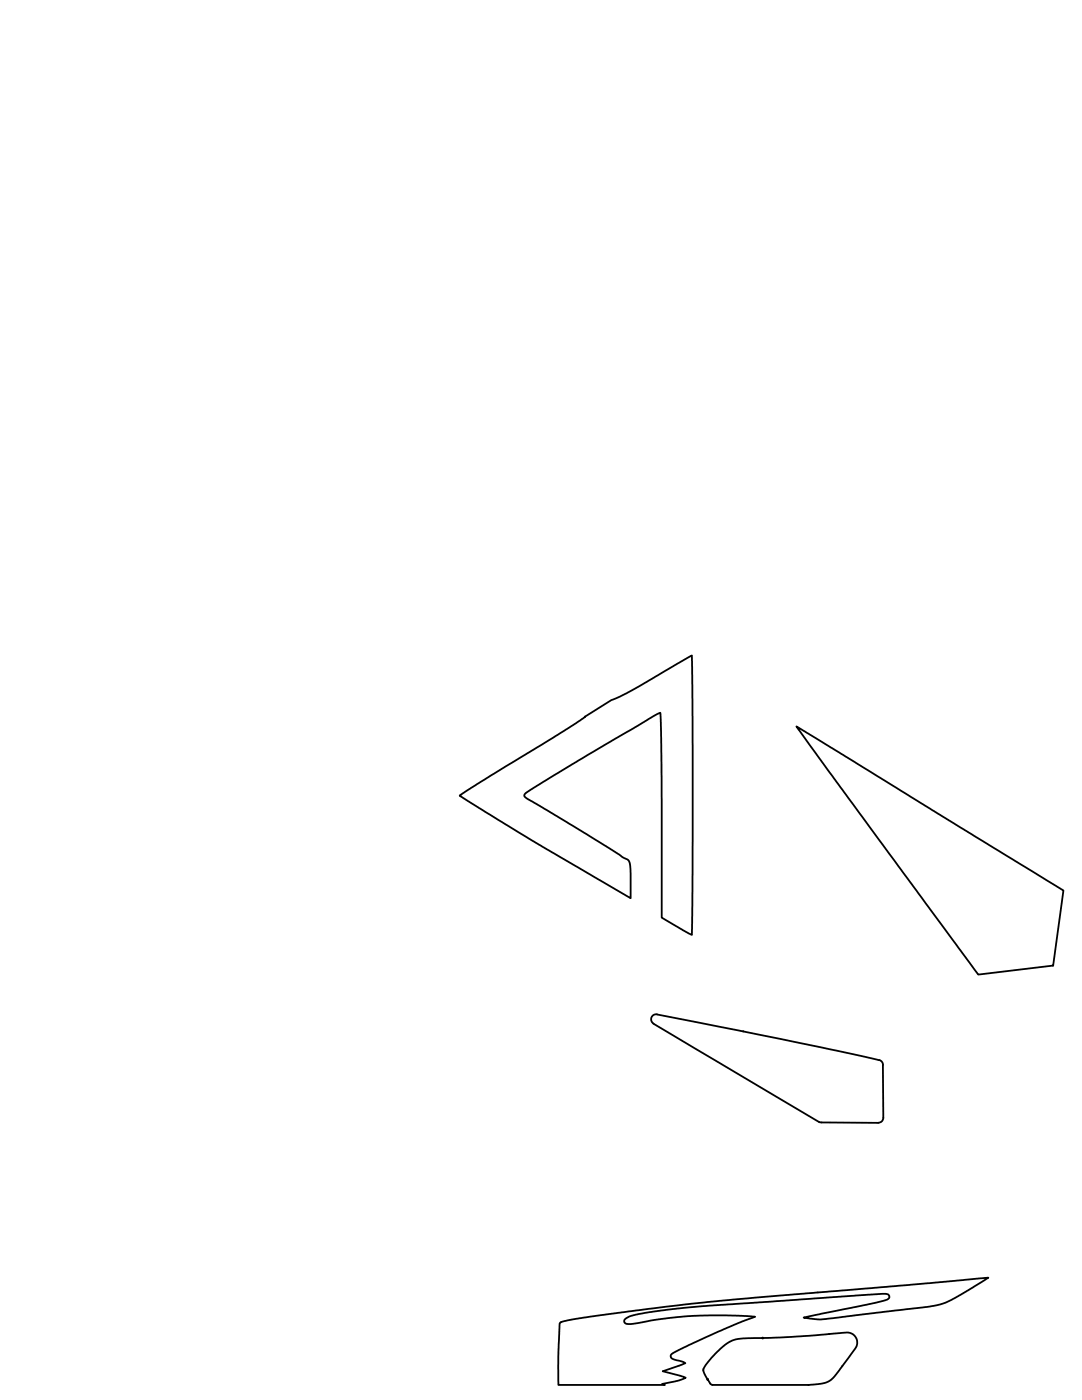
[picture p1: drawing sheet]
<svg xmlns="http://www.w3.org/2000/svg" width="216mm" height="279mm" viewBox="0 0 216 279" stroke-linecap="round" stroke-linejoin="round" font-family="sans-serif">
<!-- layer: Visible -->
<g fill="none" stroke="#000" stroke-width=".36">
<path d="M91.7 158.8l6.1-3.9 15.4-9.4 3.5-2.5 5.3-3.3 1.7-.7 2.4-1.2 11.9-7 .2 18v25.6l-.2 12.2-6-3.5v-28.1l-.2-12.4a.21 .21 0 0 0-.1-.3 .21 .21 0 0 0-.3 .1l-16.1 9.4-10.4 6.4a.61 .61 0 0 0-.3 .7 .61 .61 0 0 0 .6 .5l11.7 7 7.6 4.8a1.89 1.89 0 0 1 1.3 2.3v5.8l-19.7-11.6zM158.9 145l53.3 32.7-2.1 15-14.9 1.8zM131.1 202.5l24.5 4.8 19.8 4.3M131.1 202.4a1.02 1.02 0 0 0-1.1 .7 1.02 1.02 0 0 0 .4 1.2l33.1 19.6 11.7 .2 .8-.3 .3-.7M148.3 205.8h.1M175.4 211.5a1.01 1.01 0 0 1 .8 1M176.2 212.5l.1 10.6M111.8 264l1.7-.5 4.4-.8 23.3-2.9 56-4.8-6.8 4.1-1.5 .8-1.4 .5-2.6 .4-20 2.4-1.5 .1-3-.3 15.3-3.2 1.4-.5 .3-.2v-.5l-.5-.4h-1.3l-35.3 2.5-10.6 1.2-3.3 .6-1.5 .6a.64 .64 0 0 0-.3 .8 .64 .64 0 0 0 .9 .3l7.8-1.1 4.8-.5 6.8-.1 5.7 .3-7.5 3.1-6.6 3-2.3 1.2a.65 .65 0 0 0-.3 .8 .65 .65 0 0 0 .7 .4l1.4 .4 .8 .4-4.6 1.6 4.6 1.3-1.7 .6-3 .6 .5 .2h-21.2v-6.7zM140.3 273.5l.5 1.2 .9 1.4 .5 .3M165.5 266.2l-7.5 .6-5.4 .2a20.7 20.7 0 0 0-6.1 .4l-.9 .4-1.4 1-2.7 2.8a3.3 3.3 0 0 0-1.1 1.9M165.5 266.2l3.7-.3 .7 .2 .6 .4a1.99 1.99 0 0 1 .2 2.6l-2.6 3.5M165.5 266.2h.1"/>
<path d="M168.1 272.7l-2.2 2.6-1 .6-1.3 .3-2.2 .2h-19.2M168.1 272.6h.1"/>
</g>
<g fill="#000" stroke="#000" stroke-width=".2">
<circle cx="141.2" cy="275.3" r=".17"/>
<circle cx="152.2" cy="267" r=".17"/>
</g>
</svg>
